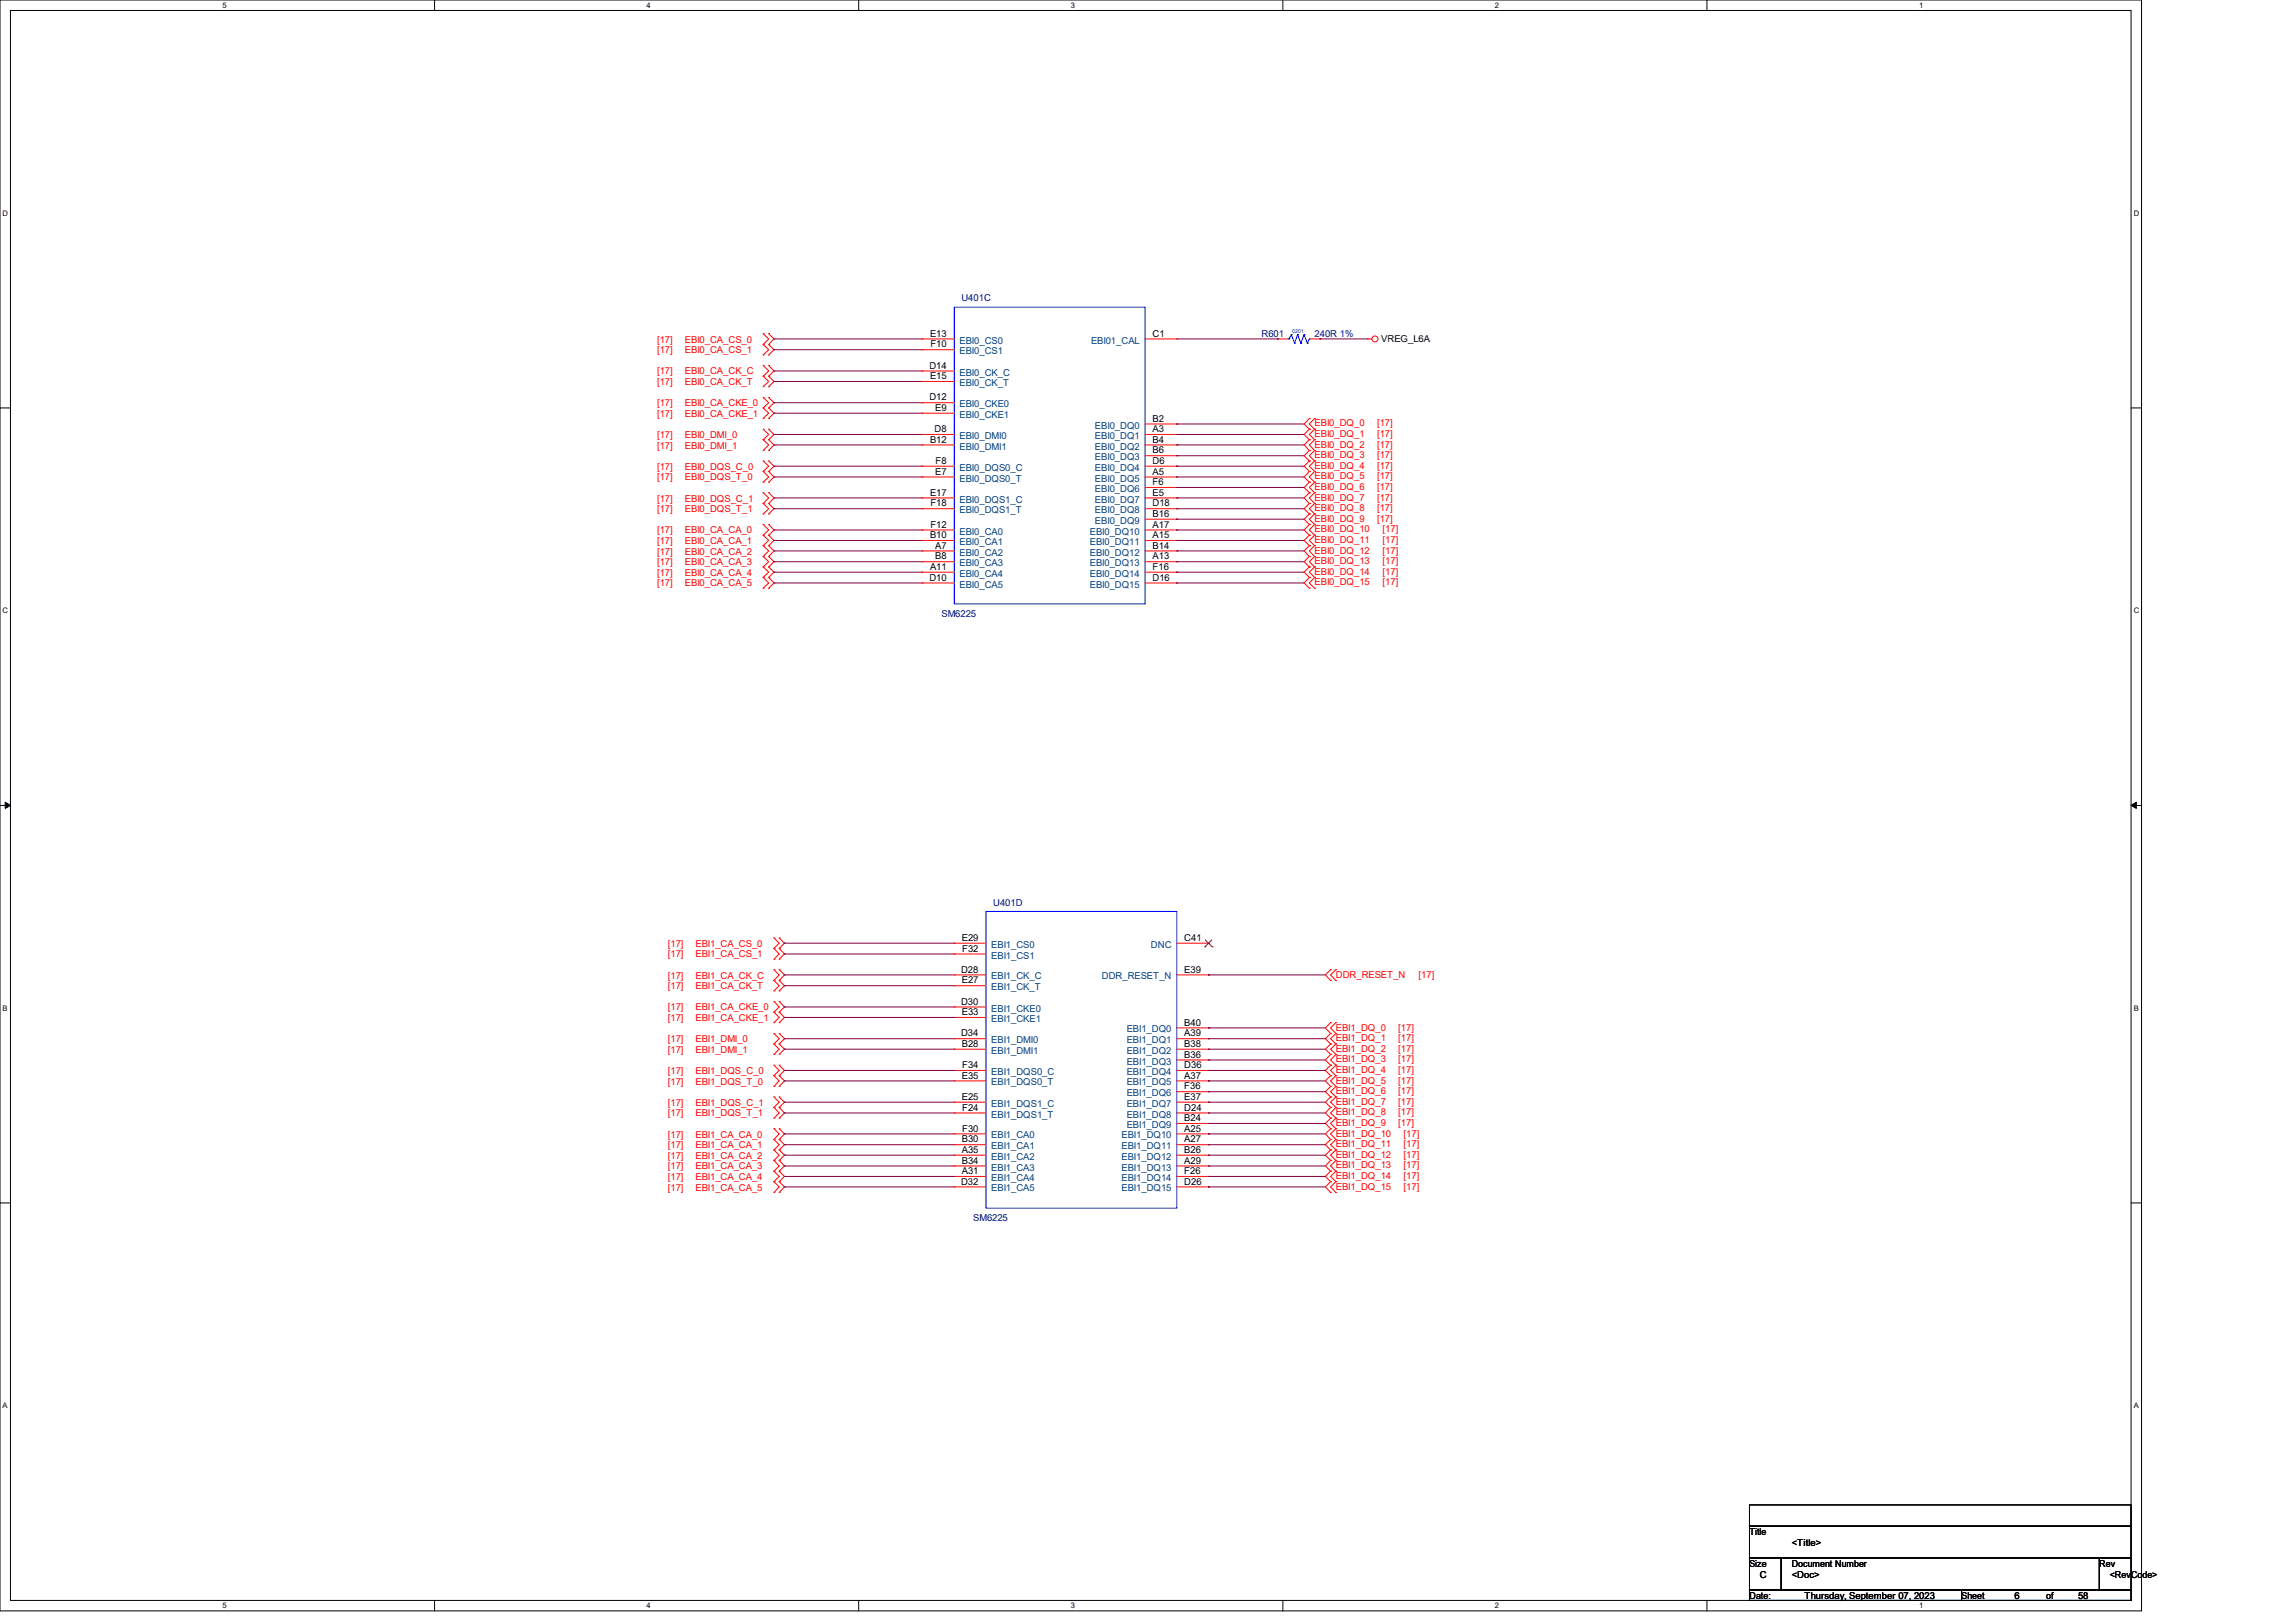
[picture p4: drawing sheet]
<svg xmlns="http://www.w3.org/2000/svg" width="297mm" height="210mm" viewBox="0 0 297 210" stroke-linecap="round" stroke-linejoin="round" font-family="sans-serif">
<defs><g id="words">
<g font-size="1.2" fill="#000080">
<text x="124.4" y="39">U401C</text>
<text x="163.2" y="43.6">R601</text>
<text x="170.1" y="43.6">240R 1%</text>
<text x="121.8" y="79.8">SM6225</text>
<text x="128.5" y="117.2">U401D</text>
<text x="125.9" y="158">SM6225</text>
</g>
<g font-size="1.2" fill="#f00">
<text x="85" y="44.3">[17]</text>
<text x="85" y="45.7">[17]</text>
<text x="88.6" y="44.3">EBI0_CA_CS_0</text>
<text x="88.6" y="45.7">EBI0_CA_CS_1</text>
<text x="85" y="48.4">[17]</text>
<text x="85" y="49.8">[17]</text>
<text x="85" y="52.6">[17]</text>
<text x="85" y="53.9">[17]</text>
<text x="88.6" y="48.4">EBI0_CA_CK_C</text>
<text x="88.6" y="49.8">EBI0_CA_CK_T</text>
<text x="88.6" y="52.6">EBI0_CA_CKE_0</text>
<text x="88.6" y="53.9">EBI0_CA_CKE_1</text>
<text x="85" y="56.7">[17]</text>
<text x="85" y="58">[17]</text>
<text x="88.6" y="56.7">EBI0_DMI_0</text>
<text x="88.6" y="58">EBI0_DMI_1</text>
<text x="170.1" y="55.2">EBI0_DQ_0</text>
<text x="170.1" y="56.6">EBI0_DQ_1</text>
<text x="170.1" y="57.9">EBI0_DQ_2</text>
<text x="170.1" y="59.3">EBI0_DQ_3</text>
<text x="178.1" y="55.2">[17]</text>
<text x="178.1" y="56.6">[17]</text>
<text x="178.1" y="57.9">[17]</text>
<text x="178.1" y="59.3">[17]</text>
<text x="85" y="60.8">[17]</text>
<text x="85" y="62.1">[17]</text>
<text x="85" y="64.9">[17]</text>
<text x="88.6" y="60.8">EBI0_DQS_C_0</text>
<text x="88.6" y="62.1">EBI0_DQS_T_0</text>
<text x="88.6" y="64.9">EBI0_DQS_C_1</text>
<text x="170.1" y="60.7">EBI0_DQ_4</text>
<text x="170.1" y="62">EBI0_DQ_5</text>
<text x="170.1" y="63.4">EBI0_DQ_6</text>
<text x="170.1" y="64.8">EBI0_DQ_7</text>
<text x="178.1" y="60.7">[17]</text>
<text x="178.1" y="62">[17]</text>
<text x="178.1" y="63.4">[17]</text>
<text x="178.1" y="64.8">[17]</text>
<text x="85" y="66.3">[17]</text>
<text x="85" y="69">[17]</text>
<text x="85" y="70.4">[17]</text>
<text x="85" y="71.8">[17]</text>
<text x="88.6" y="66.3">EBI0_DQS_T_1</text>
<text x="88.6" y="69">EBI0_CA_CA_0</text>
<text x="88.6" y="70.4">EBI0_CA_CA_1</text>
<text x="88.6" y="71.8">EBI0_CA_CA_2</text>
<text x="170.1" y="66.1">EBI0_DQ_8</text>
<text x="170.1" y="67.5">EBI0_DQ_9</text>
<text x="170.1" y="68.9">EBI0_DQ_10</text>
<text x="170.1" y="70.3">EBI0_DQ_11</text>
<text x="170.1" y="71.6">EBI0_DQ_12</text>
<text x="178.1" y="66.1">[17]</text>
<text x="178.1" y="67.5">[17]</text>
<text x="178.9" y="68.9">[17]</text>
<text x="178.9" y="70.3">[17]</text>
<text x="178.9" y="71.6">[17]</text>
<text x="85" y="73.2">[17]</text>
<text x="85" y="74.5">[17]</text>
<text x="85" y="75.9">[17]</text>
<text x="88.6" y="73.2">EBI0_CA_CA_3</text>
<text x="88.6" y="74.5">EBI0_CA_CA_4</text>
<text x="88.6" y="75.9">EBI0_CA_CA_5</text>
<text x="170.1" y="73">EBI0_DQ_13</text>
<text x="170.1" y="74.4">EBI0_DQ_14</text>
<text x="170.1" y="75.7">EBI0_DQ_15</text>
<text x="178.9" y="73">[17]</text>
<text x="178.9" y="74.4">[17]</text>
<text x="178.9" y="75.7">[17]</text>
<text x="86.4" y="122.5">[17]</text>
<text x="86.4" y="123.9">[17]</text>
<text x="90" y="122.5">EBI1_CA_CS_0</text>
<text x="90" y="123.9">EBI1_CA_CS_1</text>
<text x="86.4" y="126.6">[17]</text>
<text x="86.4" y="128">[17]</text>
<text x="86.4" y="130.7">[17]</text>
<text x="90" y="126.6">EBI1_CA_CK_C</text>
<text x="90" y="128">EBI1_CA_CK_T</text>
<text x="90" y="130.7">EBI1_CA_CKE_0</text>
<text x="172.8" y="126.5">DDR_RESET_N</text>
<text x="183.5" y="126.5">[17]</text>
<text x="86.4" y="132.1">[17]</text>
<text x="86.4" y="134.9">[17]</text>
<text x="86.4" y="136.2">[17]</text>
<text x="90" y="132.1">EBI1_CA_CKE_1</text>
<text x="90" y="134.9">EBI1_DMI_0</text>
<text x="90" y="136.2">EBI1_DMI_1</text>
<text x="172.8" y="133.3">EBI1_DQ_0</text>
<text x="172.8" y="134.7">EBI1_DQ_1</text>
<text x="172.8" y="136.1">EBI1_DQ_2</text>
<text x="172.8" y="137.5">EBI1_DQ_3</text>
<text x="180.9" y="133.3">[17]</text>
<text x="180.9" y="134.7">[17]</text>
<text x="180.9" y="136.1">[17]</text>
<text x="180.9" y="137.5">[17]</text>
<text x="86.4" y="139">[17]</text>
<text x="86.4" y="140.3">[17]</text>
<text x="86.4" y="143.1">[17]</text>
<text x="90" y="139">EBI1_DQS_C_0</text>
<text x="90" y="140.3">EBI1_DQS_T_0</text>
<text x="90" y="143.1">EBI1_DQS_C_1</text>
<text x="172.8" y="138.9">EBI1_DQ_4</text>
<text x="172.8" y="140.2">EBI1_DQ_5</text>
<text x="172.8" y="141.6">EBI1_DQ_6</text>
<text x="172.8" y="143">EBI1_DQ_7</text>
<text x="180.9" y="138.9">[17]</text>
<text x="180.9" y="140.2">[17]</text>
<text x="180.9" y="141.6">[17]</text>
<text x="180.9" y="143">[17]</text>
<text x="86.4" y="144.4">[17]</text>
<text x="86.4" y="147.2">[17]</text>
<text x="86.4" y="148.6">[17]</text>
<text x="86.4" y="149.9">[17]</text>
<text x="90" y="144.4">EBI1_DQS_T_1</text>
<text x="90" y="147.2">EBI1_CA_CA_0</text>
<text x="90" y="148.6">EBI1_CA_CA_1</text>
<text x="90" y="149.9">EBI1_CA_CA_2</text>
<text x="172.8" y="144.3">EBI1_DQ_8</text>
<text x="172.8" y="145.7">EBI1_DQ_9</text>
<text x="172.8" y="147.1">EBI1_DQ_10</text>
<text x="172.8" y="148.4">EBI1_DQ_11</text>
<text x="172.8" y="149.8">EBI1_DQ_12</text>
<text x="180.9" y="144.3">[17]</text>
<text x="180.9" y="145.7">[17]</text>
<text x="181.6" y="147.1">[17]</text>
<text x="181.6" y="148.4">[17]</text>
<text x="181.6" y="149.8">[17]</text>
<text x="86.4" y="151.3">[17]</text>
<text x="86.4" y="152.7">[17]</text>
<text x="86.4" y="154.1">[17]</text>
<text x="90" y="151.3">EBI1_CA_CA_3</text>
<text x="90" y="152.7">EBI1_CA_CA_4</text>
<text x="90" y="154.1">EBI1_CA_CA_5</text>
<text x="172.8" y="151.2">EBI1_DQ_13</text>
<text x="172.8" y="152.6">EBI1_DQ_14</text>
<text x="172.8" y="153.9">EBI1_DQ_15</text>
<text x="181.6" y="151.2">[17]</text>
<text x="181.6" y="152.6">[17]</text>
<text x="181.6" y="153.9">[17]</text>
</g>
<g font-size="1.2">
<text x="120.2" y="47.7">D14</text>
<text x="120.3" y="43.6">E13</text>
<text x="120.4" y="45">F10</text>
<text x="149.1" y="43.6">C1</text>
<text x="178.7" y="44.2">VREG_L6A</text>
<text x="120.2" y="51.8">D12</text>
<text x="120.3" y="49.1">E15</text>
<text x="121" y="53.2">E9</text>
<text x="120.3" y="57.3">B12</text>
<text x="120.9" y="55.9">D8</text>
<text x="149.1" y="54.6">B2</text>
<text x="149.1" y="55.9">A3</text>
<text x="149.1" y="57.3">B4</text>
<text x="149.1" y="58.7">B6</text>
<text x="120.3" y="64.1">E17</text>
<text x="120.4" y="65.5">F18</text>
<text x="121" y="61.4">E7</text>
<text x="121" y="60">F8</text>
<text x="149.1" y="60">D6</text>
<text x="149.1" y="61.4">A5</text>
<text x="149.1" y="62.8">F6</text>
<text x="149.1" y="64.1">E5</text>
<text x="149.1" y="65.5">D18</text>
<text x="120.3" y="69.6">B10</text>
<text x="120.4" y="68.3">F12</text>
<text x="121" y="71">A7</text>
<text x="149.1" y="66.9">B16</text>
<text x="149.1" y="68.3">A17</text>
<text x="149.1" y="69.6">A15</text>
<text x="149.1" y="71">B14</text>
<text x="120.2" y="75.1">D10</text>
<text x="120.3" y="73.7">A11</text>
<text x="121" y="72.4">B8</text>
<text x="149.1" y="72.4">A13</text>
<text x="149.1" y="73.7">F16</text>
<text x="149.1" y="75.1">D16</text>
<text x="124.3" y="125.9">D28</text>
<text x="124.4" y="121.8">E29</text>
<text x="124.5" y="123.1">F32</text>
<text x="153.2" y="121.8">C41</text>
<text x="153.2" y="125.9">E39</text>
<text x="124.3" y="130">D30</text>
<text x="124.4" y="127.3">E27</text>
<text x="124.4" y="131.4">E33</text>
<text x="124.3" y="134.1">D34</text>
<text x="124.4" y="135.5">B28</text>
<text x="153.2" y="132.7">B40</text>
<text x="153.2" y="134.1">A39</text>
<text x="153.2" y="135.5">B38</text>
<text x="153.2" y="136.9">B36</text>
<text x="124.4" y="139.6">E35</text>
<text x="124.4" y="142.3">E25</text>
<text x="124.5" y="138.2">F34</text>
<text x="124.5" y="143.7">F24</text>
<text x="153.2" y="138.2">D36</text>
<text x="153.2" y="139.6">A37</text>
<text x="153.2" y="141">F36</text>
<text x="153.2" y="142.3">E37</text>
<text x="153.2" y="143.7">D24</text>
<text x="124.4" y="147.8">B30</text>
<text x="124.4" y="149.2">A35</text>
<text x="124.5" y="146.4">F30</text>
<text x="153.2" y="145.1">B24</text>
<text x="153.2" y="146.4">A25</text>
<text x="153.2" y="147.8">A27</text>
<text x="153.2" y="149.2">B26</text>
<text x="124.3" y="153.3">D32</text>
<text x="124.4" y="150.6">B34</text>
<text x="124.4" y="151.9">A31</text>
<text x="153.2" y="150.6">A29</text>
<text x="153.2" y="151.9">F26</text>
<text x="153.2" y="153.3">D26</text>
<text x="226.3" y="198.6">Title</text>
<text x="226.3" y="202.7">Size</text>
<text x="231.8" y="202.7">Document Number</text>
<text x="231.8" y="200">&lt;Title&gt;</text>
<text x="271.6" y="202.7">Rev</text>
<text x="226.3" y="206.9">Date:</text>
<text x="227.7" y="204.1">C</text>
<text x="231.8" y="204.1">&lt;Doc&gt;</text>
<text x="233.4" y="206.9">Thursday, September 07, 2023</text>
<text x="253.7" y="206.9">Sheet</text>
<text x="260.6" y="206.9">6</text>
<text x="264.7" y="206.9">of</text>
<text x="268.8" y="206.9">58</text>
<text x="272.9" y="204.1">&lt;RevCode&gt;</text>
</g>
<g font-size="1.2" fill="#004080">
<text x="124.1" y="44.4">EBI0_CS0</text>
<text x="124.1" y="45.8">EBI0_CS1</text>
<text x="141.1" y="44.4">EBI01_CAL</text>
<text x="124.1" y="48.6">EBI0_CK_C</text>
<text x="124.1" y="50">EBI0_CK_T</text>
<text x="124.1" y="52.7">EBI0_CKE0</text>
<text x="124.1" y="54.1">EBI0_CKE1</text>
<text x="124.1" y="56.8">EBI0_DMI0</text>
<text x="124.1" y="58.2">EBI0_DMI1</text>
<text x="141.6" y="55.5">EBI0_DQ0</text>
<text x="141.6" y="56.8">EBI0_DQ1</text>
<text x="141.6" y="58.2">EBI0_DQ2</text>
<text x="141.6" y="59.6">EBI0_DQ3</text>
<text x="124.1" y="60.9">EBI0_DQS0_C</text>
<text x="124.1" y="62.3">EBI0_DQS0_T</text>
<text x="124.1" y="65">EBI0_DQS1_C</text>
<text x="141.6" y="60.9">EBI0_DQ4</text>
<text x="141.6" y="62.3">EBI0_DQ5</text>
<text x="141.6" y="63.7">EBI0_DQ6</text>
<text x="141.6" y="65">EBI0_DQ7</text>
<text x="124.1" y="66.4">EBI0_DQS1_T</text>
<text x="124.1" y="69.2">EBI0_CA0</text>
<text x="124.1" y="70.5">EBI0_CA1</text>
<text x="124.1" y="71.9">EBI0_CA2</text>
<text x="141" y="69.2">EBI0_DQ10</text>
<text x="141" y="70.5">EBI0_DQ11</text>
<text x="141" y="71.9">EBI0_DQ12</text>
<text x="141.6" y="66.4">EBI0_DQ8</text>
<text x="141.6" y="67.8">EBI0_DQ9</text>
<text x="124.1" y="73.3">EBI0_CA3</text>
<text x="124.1" y="74.6">EBI0_CA4</text>
<text x="124.1" y="76">EBI0_CA5</text>
<text x="141" y="73.3">EBI0_DQ13</text>
<text x="141" y="74.6">EBI0_DQ14</text>
<text x="141" y="76">EBI0_DQ15</text>
<text x="128.2" y="122.6">EBI1_CS0</text>
<text x="128.2" y="124">EBI1_CS1</text>
<text x="148.9" y="122.6">DNC</text>
<text x="128.2" y="126.7">EBI1_CK_C</text>
<text x="128.2" y="128.1">EBI1_CK_T</text>
<text x="128.2" y="130.9">EBI1_CKE0</text>
<text x="142.5" y="126.7">DDR_RESET_N</text>
<text x="128.2" y="132.2">EBI1_CKE1</text>
<text x="128.2" y="135">EBI1_DMI0</text>
<text x="128.2" y="136.4">EBI1_DMI1</text>
<text x="145.8" y="133.6">EBI1_DQ0</text>
<text x="145.8" y="135">EBI1_DQ1</text>
<text x="145.8" y="136.4">EBI1_DQ2</text>
<text x="145.8" y="137.8">EBI1_DQ3</text>
<text x="128.2" y="139.1">EBI1_DQS0_C</text>
<text x="128.2" y="140.5">EBI1_DQS0_T</text>
<text x="128.2" y="143.2">EBI1_DQS1_C</text>
<text x="145.8" y="139.1">EBI1_DQ4</text>
<text x="145.8" y="140.5">EBI1_DQ5</text>
<text x="145.8" y="141.9">EBI1_DQ6</text>
<text x="145.8" y="143.2">EBI1_DQ7</text>
<text x="128.2" y="144.6">EBI1_DQS1_T</text>
<text x="128.2" y="147.3">EBI1_CA0</text>
<text x="128.2" y="148.7">EBI1_CA1</text>
<text x="145.1" y="147.3">EBI1_DQ10</text>
<text x="145.1" y="148.7">EBI1_DQ11</text>
<text x="145.8" y="144.6">EBI1_DQ8</text>
<text x="145.8" y="146">EBI1_DQ9</text>
<text x="128.2" y="150.1">EBI1_CA2</text>
<text x="128.2" y="151.5">EBI1_CA3</text>
<text x="128.2" y="152.8">EBI1_CA4</text>
<text x="128.2" y="154.2">EBI1_CA5</text>
<text x="145.1" y="150.1">EBI1_DQ12</text>
<text x="145.1" y="151.5">EBI1_DQ13</text>
<text x="145.1" y="152.8">EBI1_DQ14</text>
<text x="145.1" y="154.2">EBI1_DQ15</text>
</g>
<g font-size="1">
<text x="28.8" y="1">5</text>
<text x="83.7" y="1">4</text>
<text x="138.5" y="1">3</text>
<text x="193.4" y="1">2</text>
<text x="248.2" y="1">1</text>
<text x=".3" y="27.9">D</text>
<text x="276" y="27.9">D</text>
<text x=".3" y="79.4">C</text>
<text x="276" y="79.4">C</text>
<text x=".3" y="130.8">B</text>
<text x="276" y="130.8">B</text>
<text x=".3" y="182.2">A</text>
<text x="276" y="182.2">A</text>
<text x="28.8" y="208.1">5</text>
<text x="83.7" y="208.1">4</text>
<text x="138.5" y="208.1">3</text>
<text x="193.4" y="208.1">2</text>
<text x="248.2" y="208.1">1</text>
</g>
<text font-size=".7" fill="#00f" x="167.2" y="43.1">0201</text>
</g></defs>
<path d="M0 0h277v208.4h-277zM1.4 1.4h274.3v205.7h-274.3z" fill="none" stroke="#000" stroke-width=".13"/>
<g fill="#fff">
<path d="M28.8 .1h.5v1.1h-.5z"/>
<path d="M28.8 207.2h.5v1.1h-.5z"/>
</g>
<path d="M56.2 0v1.4M56.2 207.1v1.3" fill="none" stroke="#000" stroke-width=".13"/>
<g fill="#fff">
<path d="M83.7 .1h.5v1.1h-.5z"/>
<path d="M83.7 207.2h.5v1.1h-.5z"/>
</g>
<path d="M111.1 0v1.4M111.1 207.1v1.3" fill="none" stroke="#000" stroke-width=".13"/>
<g fill="#fff">
<path d="M138.5 .1h.6v1.1h-.6z"/>
<path d="M138.5 207.2h.6v1.1h-.6z"/>
</g>
<path d="M165.9 0v1.4M165.9 207.1v1.3" fill="none" stroke="#000" stroke-width=".13"/>
<g fill="#fff">
<path d="M193.4 .1h.5v1.1h-.5z"/>
<path d="M193.4 207.2h.5v1.1h-.5z"/>
</g>
<path d="M220.8 0v1.4M220.8 207.1v1.3" fill="none" stroke="#000" stroke-width=".13"/>
<g fill="#fff">
<path d="M248.2 .1h.6v1.1h-.6z"/>
<path d="M248.2 207.2h.6v1.1h-.6z"/>
<path d="M.3 27.1h.8v1.1h-.8z"/>
<path d="M276 27.1h.7v1.1h-.7z"/>
<path d="M.3 78.5h.8v1.1h-.8z"/>
<path d="M276 78.5h.7v1.1h-.7z"/>
</g>
<path d="M0 52.8h1.4M275.7 52.8h1.3" fill="none" stroke="#000" stroke-width=".13"/>
<g fill="#fff">
<path d="M.3 129.9h.7v1.1h-.7z"/>
<path d="M276 129.9h.6v1.1h-.6z"/>
</g>
<path d="M0 104.2h1.4M275.7 104.2h1.3" fill="none" stroke="#000" stroke-width=".13"/>
<path d="M.7 103.8l.7 .4-.7 .4zM275.7 104.2l.7-.4v.8z" fill="#000" stroke="#000" stroke-width=".13"/>
<g fill="#fff">
<path d="M.3 181.4h.7v1.1h-.7z"/>
<path d="M276 181.4h.6v1.1h-.6z"/>
</g>
<path d="M0 155.7h1.4M275.7 155.7h1.3M226.3 194.7h49.4v2.8h-49.4zM226.3 197.5h49.4v4.1h-49.4zM226.3 201.6h4.1v4.1h-4.1zM226.3 205.7h27.4v1.4h-27.4zM230.4 201.6h41.2v4.1h-41.2zM253.7 205.7h22v1.4h-22zM271.6 201.6h4.1v4.1h-4.1z" fill="none" stroke="#000" stroke-width=".13"/>
<g fill="none" stroke="#f00" stroke-width=".13">
<path d="M98.7 43.2h.1M98.7 44.6h.1M98.7 45.9h.1M98.7 47.3h.1M98.7 48.7h.1M98.7 50h.1M98.7 51.4h.1M98.7 52.8h.1M98.7 54.1h.1M98.7 55.5h.1M98.7 56.9h.1M98.7 58.3h.1"/>
<path d="M98.7 59.6h.1M98.7 43.2l.7 .7-.7 .7M98.7 44.6l.7 .7-.7 .6M98.7 47.3l.7 .7-.7 .7M98.7 48.7l.7 .7-.7 .6M98.7 51.4l.7 .7-.7 .7M98.7 52.8l.7 .7-.7 .6M98.7 55.5l.7 .7-.7 .7M98.7 56.9l.7 .7-.7 .7M98.7 59.6l.7 .7-.7 .7M99.4 44.6h.1M99.4 43.2h.1"/>
<path d="M99.4 45.9h.1M99.4 48.7h.1M99.4 47.3h.1M99.4 50h.1M99.4 52.8h.1M99.4 51.4h.1M99.4 54.1h.1M99.4 56.9h.1M99.4 55.5h.1M99.4 58.3h.1M99.4 59.6h.1M99.4 43.2l.7 .7-.7 .7"/>
<path d="M99.4 44.6l.7 .7-.7 .6M99.4 47.3l.7 .7-.7 .7M99.4 48.7l.7 .7-.7 .6M99.4 51.4l.7 .7-.7 .7M99.4 52.8l.7 .7-.7 .6M99.4 55.5l.7 .7-.7 .7M99.4 56.9l.7 .7-.7 .7M99.4 59.6l.7 .7-.7 .7M119.3 43.9h.1M119.3 45.3h.1M119.3 48h.1M119.3 49.4h.1"/>
<path d="M119.3 52.1h.1M119.3 53.5h.1M119.3 56.2h.1M119.3 57.6h.1M119.3 43.9h4.1M119.3 45.3h4.1M119.3 48h4.1M119.3 49.4h4.1M119.3 52.1h4.1M119.3 53.5h4.1M119.3 56.2h4.1M119.3 57.6h4.1"/>
<path d="M148.1 43.9h4.1M148.1 56.2h4.1M148.1 57.6h4.1M148.1 54.9h4.1M148.1 59h4.1M152.2 43.9h.1M152.2 54.9h.1M152.2 56.2h.1M152.2 57.6h.1M152.2 59h.1M165.3 43.9h.1M165.3 43.9h1.3"/>
<path d="M169.4 54.1h.1M169.4 55.5h.1M169.4 56.9h.1M169.4 58.3h.1M169.4 59.6h.1M169.4 43.9h1.3M169.4 54.1l-.7 .8 .7 .6M169.4 55.5l-.7 .7 .7 .7M169.4 56.9l-.7 .7 .7 .7M169.4 58.3l-.7 .7 .7 .6M169.4 59.6l-.7 .7 .7 .7M170.1 55.5h.1"/>
<path d="M170.1 54.1h.1M170.1 56.9h.1M170.1 58.3h.1M170.1 59.6h.1M170.1 54.1l-.7 .8 .7 .6M170.1 55.5l-.7 .7 .7 .7M170.1 56.9l-.7 .7 .7 .7M170.1 58.3l-.7 .7 .7 .6M170.1 59.6l-.7 .7 .7 .7M170.7 43.9h.1M176.9 43.9h.1M176.9 43.9h.6"/>
<path d="M98.7 61h.1M98.7 62.4h.1M98.7 63.8h.1M98.7 65.2h.1M98.7 66.5h.1M98.7 67.9h.1M98.7 69.3h.1M98.7 70.6h.1M98.7 72h.1M98.7 73.4h.1M98.7 74.7h.1M98.7 76.1h.1"/>
<path d="M98.7 61l.7 .7-.7 .7M98.7 63.8l.7 .6-.7 .8M98.7 65.2l.7 .6-.7 .7M98.7 67.9l.7 .7-.7 .7M98.7 69.3l.7 .6-.7 .7M98.7 70.6l.7 .7-.7 .7M98.7 72l.7 .7-.7 .7M98.7 73.4l.7 .6-.7 .7M98.7 74.7l.7 .7-.7 .7M99.4 61h.1M99.4 62.4h.1M99.4 65.2h.1"/>
<path d="M99.4 63.8h.1M99.4 66.5h.1M99.4 69.3h.1M99.4 67.9h.1M99.4 70.6h.1M99.4 72h.1M99.4 73.4h.1M99.4 74.7h.1M99.4 76.1h.1M99.4 61l.7 .7-.7 .7M99.4 63.8l.7 .6-.7 .8M99.4 65.2l.7 .6-.7 .7"/>
<path d="M99.4 67.9l.7 .7-.7 .7M99.4 69.3l.7 .6-.7 .7M99.4 70.6l.7 .7-.7 .7M99.4 72l.7 .7-.7 .7M99.4 73.4l.7 .6-.7 .7M99.4 74.7l.7 .7-.7 .7M119.3 60.3h.1M119.3 61.7h.1M119.3 64.4h.1M119.3 65.8h.1M119.3 68.6h.1M119.3 69.9h.1"/>
<path d="M119.3 71.3h.1M119.3 72.7h.1M119.3 74h.1M119.3 75.4h.1M119.3 60.3h4.1M119.3 61.7h4.1M119.3 64.4h4.1M119.3 65.8h4.1M119.3 68.6h4.1M119.3 69.9h4.1M119.3 71.3h4.1M119.3 72.7h4.1"/>
<path d="M119.3 74h4.1M119.3 75.4h4.1M148.1 60.3h4.1M148.1 61.7h4.1M148.1 64.4h4.1M148.1 65.8h4.1M148.1 68.6h4.1M148.1 69.9h4.1M148.1 71.3h4.1M148.1 72.7h4.1M148.1 74h4.1M148.1 75.4h4.1"/>
<path d="M148.1 63.1h4.1M148.1 67.2h4.1M152.2 60.3h.1M152.2 61.7h.1M152.2 63.1h.1M152.2 64.4h.1M152.2 65.8h.1M152.2 67.2h.1M152.2 68.6h.1M152.2 69.9h.1M152.2 71.3h.1M152.2 72.7h.1"/>
<path d="M152.2 74h.1M152.2 75.4h.1M169.4 61h.1M169.4 62.4h.1M169.4 63.8h.1M169.4 65.2h.1M169.4 66.5h.1M169.4 67.9h.1M169.4 69.3h.1M169.4 70.6h.1M169.4 72h.1M169.4 73.4h.1"/>
<path d="M169.4 74.7h.1M169.4 76.1h.1M169.4 61l-.7 .7 .7 .7M169.4 62.4l-.7 .7 .7 .7M169.4 63.8l-.7 .6 .7 .8M169.4 65.2l-.7 .6 .7 .7M169.4 66.5l-.7 .7 .7 .7M169.4 67.9l-.7 .7 .7 .7M169.4 69.3l-.7 .6 .7 .7M169.4 70.6l-.7 .7 .7 .7M169.4 72l-.7 .7 .7 .7M169.4 73.4l-.7 .6 .7 .7"/>
<path d="M169.4 74.7l-.7 .7 .7 .7M170.1 61h.1M170.1 62.4h.1M170.1 63.8h.1M170.1 65.2h.1M170.1 66.5h.1M170.1 67.9h.1M170.1 69.3h.1M170.1 70.6h.1M170.1 72h.1M170.1 73.4h.1M170.1 74.7h.1"/>
<path d="M170.1 76.1h.1M170.1 61l-.7 .7 .7 .7M170.1 62.4l-.7 .7 .7 .7M170.1 63.8l-.7 .6 .7 .8M170.1 65.2l-.7 .6 .7 .7M170.1 66.5l-.7 .7 .7 .7M170.1 67.9l-.7 .7 .7 .7M170.1 69.3l-.7 .6 .7 .7M170.1 70.6l-.7 .7 .7 .7M170.1 72l-.7 .7 .7 .7M170.1 73.4l-.7 .6 .7 .7M170.1 74.7l-.7 .7 .7 .7"/>
<path d="M100.1 121.4h.1M100.1 122.7h.1M100.1 124.1h.1M100.1 125.5h.1M100.1 126.9h.1M100.1 128.2h.1M100.1 129.6h.1M100.1 131h.1M100.1 132.3h.1M100.1 133.7h.1M100.1 135.1h.1M100.1 136.4h.1"/>
<path d="M100.1 137.8h.1M100.1 139.2h.1M100.1 126.9l.7 .7-.7 .6M100.1 133.7l.7 .7-.7 .7M100.1 121.4l.7 .6-.7 .7M100.1 122.7l.7 .7-.7 .7M100.1 125.5l.7 .7-.7 .7M100.1 129.6l.7 .7-.7 .7M100.1 131l.7 .7-.7 .6M100.1 135.1l.7 .7-.7 .6M100.1 137.8l.7 .7-.7 .7M100.1 139.2l.7 .7-.7 .7"/>
<path d="M100.8 122.7h.1M100.8 121.4h.1M100.8 124.1h.1M100.8 126.9h.1M100.8 125.5h.1M100.8 128.2h.1M100.8 131h.1M100.8 129.6h.1M100.8 132.3h.1M100.8 135.1h.1M100.8 133.7h.1M100.8 136.4h.1"/>
<path d="M100.8 139.2h.1M100.8 137.8h.1M100.8 122.7l.7 .7-.7 .7M100.8 129.6l.7 .7-.7 .7M100.8 121.4l.7 .6-.7 .7M100.8 125.5l.7 .7-.7 .7M100.8 126.9l.7 .7-.7 .6M100.8 131l.7 .7-.7 .6M100.8 133.7l.7 .7-.7 .7M100.8 135.1l.7 .7-.7 .6M100.8 137.8l.7 .7-.7 .7M100.8 139.2l.7 .7-.7 .7"/>
<path d="M123.4 122h.1M123.4 123.4h.1M123.4 126.2h.1M123.4 127.6h.1M123.4 130.3h.1M123.4 131.7h.1M123.4 134.4h.1M123.4 135.8h.1M123.4 138.5h.1M123.4 139.9h.1M123.4 122h4.2M123.4 123.4h4.2"/>
<path d="M123.4 126.2h4.2M123.4 127.6h4.2M123.4 130.3h4.2M123.4 131.7h4.2M123.4 134.4h4.2M123.4 135.8h4.2M123.4 138.5h4.2M123.4 139.9h4.2M152.2 122h4.1M152.2 126.2h4.1M152.2 134.4h4.1M152.2 135.8h4.1"/>
<path d="M152.2 138.5h4.1M152.2 139.9h4.1M152.2 133h4.1M152.2 137.2h4.1M156.3 122h.1M156.3 133h.1M156.3 134.4h.1M156.3 135.8h.1M156.3 137.2h.1M156.3 138.5h.1M156.3 139.9h.1M156.3 126.2h.1"/>
<path d="M172.1 125.5h.1M172.1 126.9h.1M172.1 132.3h.1M172.1 133.7h.1M172.1 135.1h.1M172.1 136.4h.1M172.1 137.8h.1M172.1 139.2h.1M172.1 125.5l-.7 .7 .7 .7M172.1 132.3l-.7 .7 .7 .7M172.1 133.7l-.7 .7 .7 .7M172.1 135.1l-.7 .7 .7 .6"/>
<path d="M172.1 136.4l-.7 .8 .7 .6M172.1 137.8l-.7 .7 .7 .7M172.1 139.2l-.7 .7 .7 .7M172.8 126.9h.1M172.8 125.5h.1M172.8 133.7h.1M172.8 132.3h.1M172.8 135.1h.1M172.8 136.4h.1M172.8 137.8h.1M172.8 139.2h.1M172.8 125.5l-.7 .7 .7 .7"/>
<path d="M172.8 132.3l-.7 .7 .7 .7M172.8 133.7l-.7 .7 .7 .7M172.8 135.1l-.7 .7 .7 .6M172.8 136.4l-.7 .8 .7 .6M172.8 137.8l-.7 .7 .7 .7M172.8 139.2l-.7 .7 .7 .7M100.1 140.6h.1M100.1 141.9h.1M100.1 143.3h.1M100.1 144.7h.1M100.1 146h.1M100.1 147.4h.1"/>
<path d="M100.1 148.8h.1M100.1 150.2h.1M100.1 151.6h.1M100.1 152.9h.1M100.1 154.3h.1M100.1 141.9l.7 .7-.7 .7M100.1 143.3l.7 .7-.7 .7M100.1 146l.7 .7-.7 .7M100.1 147.4l.7 .7-.7 .7M100.1 148.8l.7 .7-.7 .7M100.1 150.2l.7 .7-.7 .7M100.1 151.6l.7 .6-.7 .7"/>
<path d="M100.1 152.9l.7 .7-.7 .7M100.8 140.6h.1M100.8 143.3h.1M100.8 141.9h.1M100.8 144.7h.1M100.8 147.4h.1M100.8 146h.1M100.8 148.8h.1M100.8 150.2h.1M100.8 151.6h.1M100.8 152.9h.1M100.8 154.3h.1"/>
<path d="M100.8 141.9l.7 .7-.7 .7M100.8 143.3l.7 .7-.7 .7M100.8 146l.7 .7-.7 .7M100.8 147.4l.7 .7-.7 .7M100.8 148.8l.7 .7-.7 .7M100.8 150.2l.7 .7-.7 .7M100.8 151.6l.7 .6-.7 .7M100.8 152.9l.7 .7-.7 .7M123.4 142.6h.1M123.4 144h.1M123.4 146.7h.1M123.4 148.1h.1"/>
<path d="M123.4 149.5h.1M123.4 150.9h.1M123.4 152.2h.1M123.4 153.6h.1M123.4 142.6h4.2M123.4 144h4.2M123.4 146.7h4.2M123.4 148.1h4.2M123.4 149.5h4.2M123.4 150.9h4.2M123.4 152.2h4.2M123.4 153.6h4.2"/>
<path d="M152.2 142.6h4.1M152.2 144h4.1M152.2 146.7h4.1M152.2 148.1h4.1M152.2 149.5h4.1M152.2 150.9h4.1M152.2 152.2h4.1M152.2 153.6h4.1M152.2 141.3h4.1M152.2 145.4h4.1M156.3 141.3h.1M156.3 142.6h.1"/>
<path d="M156.3 144h.1M156.3 145.4h.1M156.3 146.7h.1M156.3 148.1h.1M156.3 149.5h.1M156.3 150.9h.1M156.3 152.2h.1M156.3 153.6h.1M172.1 140.6h.1M172.1 141.9h.1M172.1 143.3h.1M172.1 144.7h.1"/>
<path d="M172.1 146h.1M172.1 147.4h.1M172.1 148.8h.1M172.1 150.2h.1M172.1 151.6h.1M172.1 152.9h.1M172.1 154.3h.1M172.1 140.6l-.7 .7 .7 .6M172.1 141.9l-.7 .7 .7 .7M172.1 143.3l-.7 .7 .7 .7M172.1 144.7l-.7 .7 .7 .6M172.1 146l-.7 .7 .7 .7"/>
<path d="M172.1 147.4l-.7 .7 .7 .7M172.1 148.8l-.7 .7 .7 .7M172.1 150.2l-.7 .7 .7 .7M172.1 151.6l-.7 .6 .7 .7M172.1 152.9l-.7 .7 .7 .7M172.8 140.6h.1M172.8 141.9h.1M172.8 143.3h.1M172.8 144.7h.1M172.8 146h.1M172.8 147.4h.1M172.8 148.8h.1"/>
<path d="M172.8 150.2h.1M172.8 151.6h.1M172.8 152.9h.1M172.8 154.3h.1M172.8 140.6l-.7 .7 .7 .6M172.8 141.9l-.7 .7 .7 .7M172.8 143.3l-.7 .7 .7 .7M172.8 144.7l-.7 .7 .7 .6M172.8 146l-.7 .7 .7 .7M172.8 147.4l-.7 .7 .7 .7M172.8 148.8l-.7 .7 .7 .7M172.8 150.2l-.7 .7 .7 .7"/>
<path d="M172.8 151.6l-.7 .6 .7 .7M172.8 152.9l-.7 .7 .7 .7"/>
<circle cx="177.9" cy="43.9" r=".39"/>
</g>
<g fill="none" stroke="#00f" stroke-width=".13">
<path d="M123.4 39.8h24.7v38.3h-24.7zM166.6 43.9h.2M166.8 43.9h.1M167 43.3h.1M167 43.3l-.2 .6M167 43.3l.5 1.1M167.5 44.4h.1M167.9 43.3h.1M167.9 43.3l-.4 1.1M167.9 43.3l.4 1.1M168.3 44.4h.1M168.7 43.3h.1"/>
<path d="M168.7 43.3l-.4 1.1M168.7 43.3l.4 1.1M169.1 44.4h.1M169.4 43.9h.1M169.4 43.9l-.3 .5M127.6 117.9h24.6v38.4h-24.6z"/>
</g>
<path d="M155.9 122.5h.1M155.9 121.6l.9 .9M156.8 121.6l-.9 .9M156.8 122.5h.1" fill="none" stroke="#804000" stroke-width=".13"/>
<g fill="none" stroke="#800040" stroke-width=".13">
<path d="M100.1 43.9h.1M100.1 45.3h.1M100.1 48h.1M100.1 49.4h.1M100.1 52.1h.1M100.1 53.5h.1M100.1 56.2h.1M100.1 57.6h.1M100.1 43.9h19.2M100.1 45.3h19.2M100.1 48h19.2M100.1 49.4h19.2"/>
<path d="M100.1 52.1h19.2M100.1 53.5h19.2M100.1 56.2h19.2M100.1 57.6h19.2M152.2 54.9h.1M152.2 56.2h.1M152.2 57.6h.1M152.2 59h.1M152.2 43.9h13.1M152.2 56.2h16.5M152.2 57.6h16.5M152.2 54.9h16.5"/>
<path d="M152.2 59h16.5M165.3 43.9h.1M170.7 43.9h.1M170.7 43.9h6.2M100.1 60.3h.1M100.1 61.7h.1M100.1 64.4h.1M100.1 65.8h.1M100.1 68.6h.1M100.1 69.9h.1M100.1 71.3h.1M100.1 72.7h.1"/>
<path d="M100.1 74h.1M100.1 75.4h.1M100.1 60.3h19.2M100.1 61.7h19.2M100.1 64.4h19.2M100.1 65.8h19.2M100.1 68.6h19.2M100.1 69.9h19.2M100.1 71.3h19.2M100.1 72.7h19.2M100.1 74h19.2M100.1 75.4h19.2"/>
<path d="M152.2 60.3h.1M152.2 61.7h.1M152.2 63.1h.1M152.2 64.4h.1M152.2 65.8h.1M152.2 67.2h.1M152.2 68.6h.1M152.2 69.9h.1M152.2 71.3h.1M152.2 72.7h.1M152.2 74h.1M152.2 75.4h.1"/>
<path d="M152.2 60.3h16.5M152.2 61.7h16.5M152.2 64.4h16.5M152.2 63.1h16.5M152.2 65.8h16.5M152.2 67.2h16.5M152.2 68.6h16.5M152.2 69.9h16.5M152.2 71.3h16.5M152.2 72.7h16.5M152.2 74h16.5M152.2 75.4h16.5"/>
<path d="M101.5 122h.1M101.5 123.4h.1M101.5 126.2h.1M101.5 127.6h.1M101.5 130.3h.1M101.5 131.7h.1M101.5 134.4h.1M101.5 135.8h.1M101.5 138.5h.1M101.5 139.9h.1M101.5 122h21.9M101.5 123.4h21.9"/>
<path d="M101.5 126.2h21.9M101.5 127.6h21.9M101.5 130.3h21.9M101.5 131.7h21.9M101.5 134.4h21.9M101.5 135.8h21.9M101.5 138.5h21.9M101.5 139.9h21.9M156.3 126.2h.1M156.3 133h.1M156.3 134.4h.1M156.3 135.8h.1"/>
<path d="M156.3 137.2h.1M156.3 138.5h.1M156.3 139.9h.1M156.3 126.2h15.1M156.3 134.4h15.1M156.3 135.8h15.1M156.3 138.5h15.1M156.3 133h15.1M156.3 139.9h15.1M156.3 137.2h15.1M101.5 142.6h.1M101.5 144h.1"/>
<path d="M101.5 146.7h.1M101.5 148.1h.1M101.5 149.5h.1M101.5 150.9h.1M101.5 152.2h.1M101.5 153.6h.1M101.5 142.6h21.9M101.5 144h21.9M101.5 146.7h21.9M101.5 148.1h21.9M101.5 149.5h21.9M101.5 150.9h21.9"/>
<path d="M101.5 152.2h21.9M101.5 153.6h21.9M156.3 141.3h.1M156.3 142.6h.1M156.3 144h.1M156.3 145.4h.1M156.3 146.7h.1M156.3 148.1h.1M156.3 149.5h.1M156.3 150.9h.1M156.3 152.2h.1M156.3 153.6h.1"/>
<path d="M156.3 142.6h15.1M156.3 141.3h15.1M156.3 144h15.1M156.3 145.4h15.1M156.3 146.7h15.1M156.3 148.1h15.1M156.3 149.5h15.1M156.3 150.9h15.1M156.3 152.2h15.1M156.3 153.6h15.1"/>
</g>
<use href="#words"/>
</svg>
